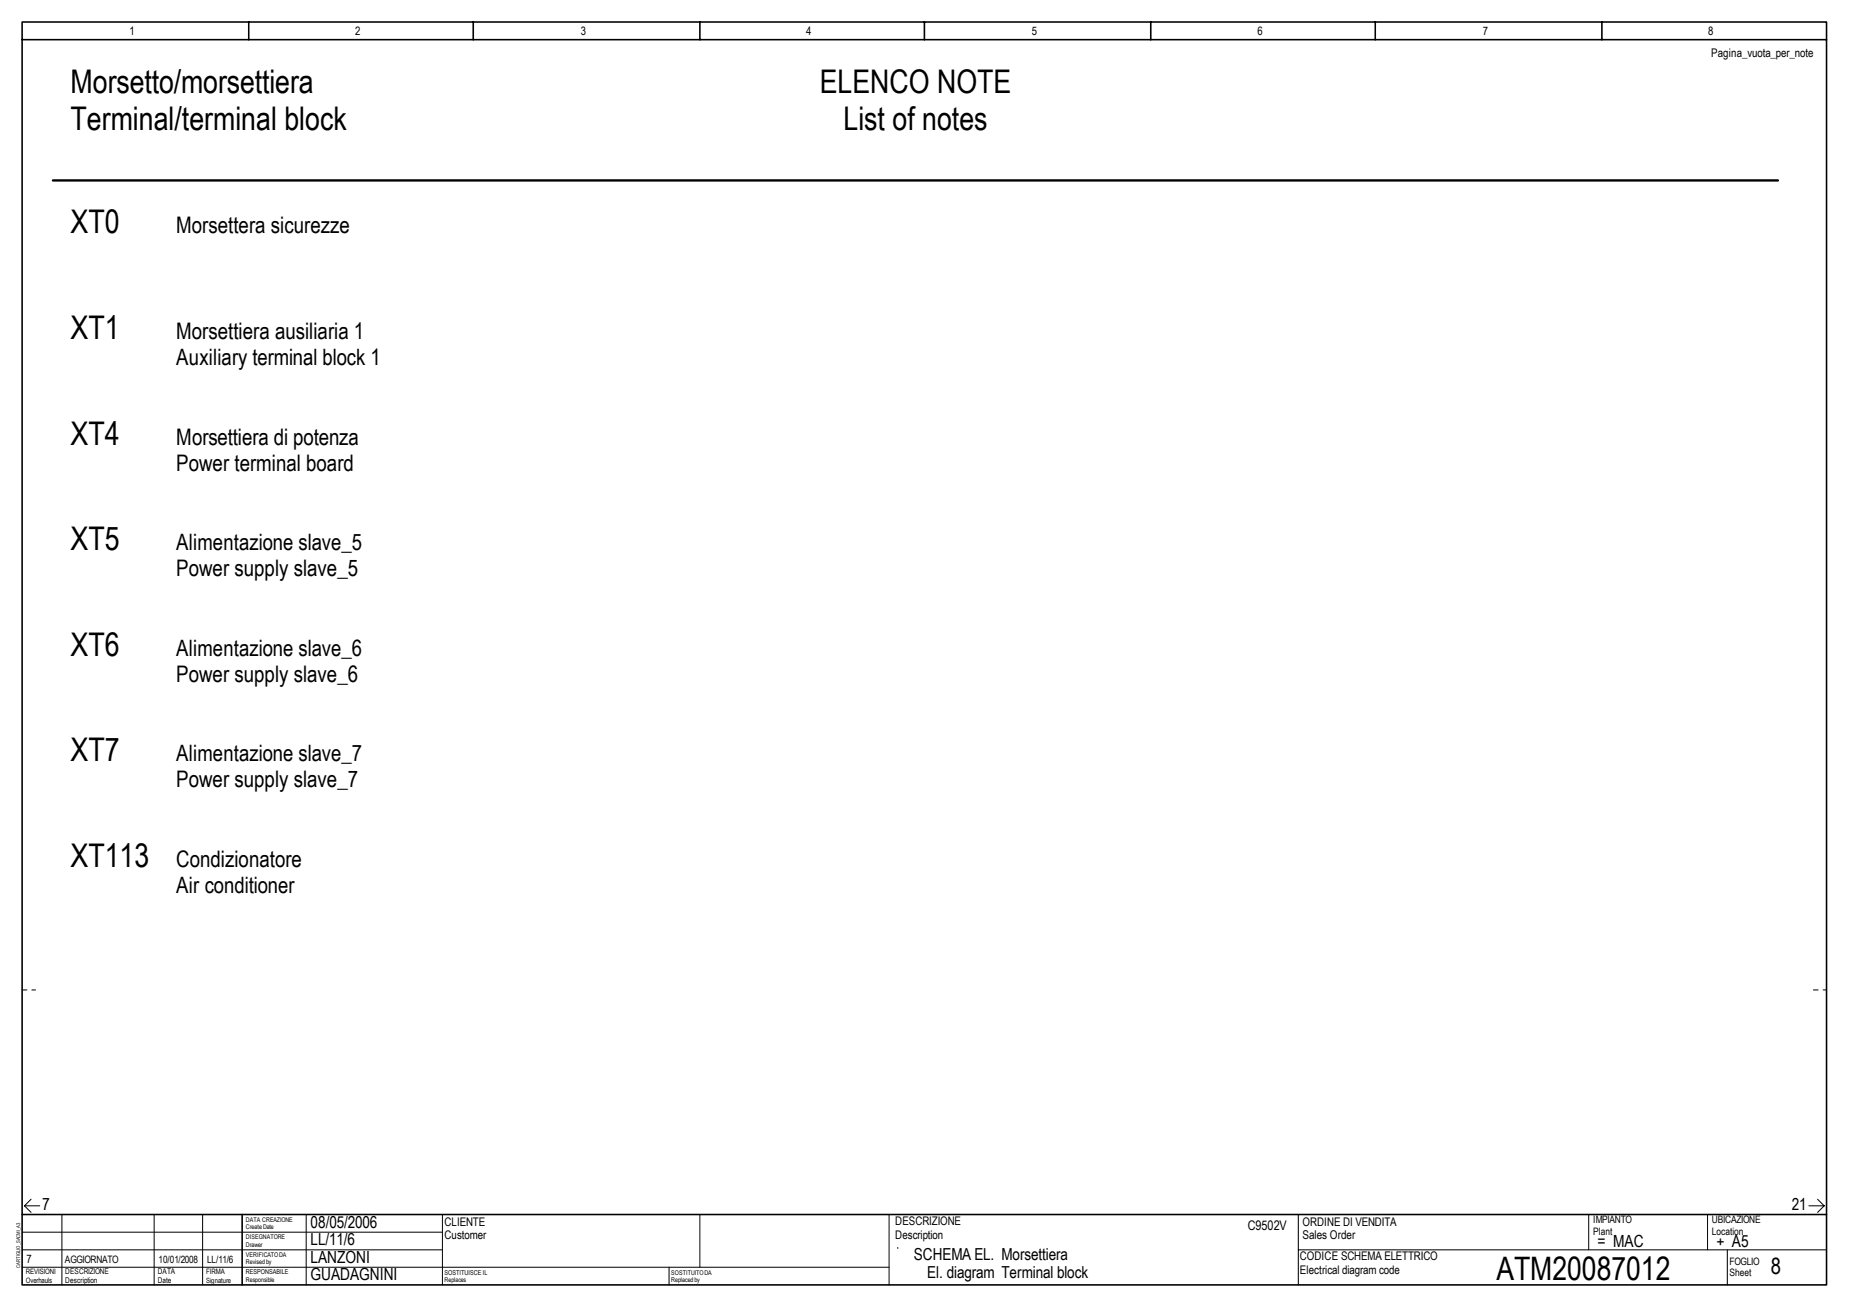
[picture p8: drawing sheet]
<svg xmlns="http://www.w3.org/2000/svg" width="297mm" height="210mm" viewBox="0 0 297 210" stroke-linecap="round" stroke-linejoin="round" font-family="sans-serif">
<defs><g id="words">
<g font-size="5.2">
<text x="11.3" y="14.9">Morsetto/morsettiera</text>
<text x="131.7" y="14.9">ELENCO NOTE</text>
<text x="11.3" y="20.9">Terminal/terminal block</text>
<text x="135.5" y="20.9">List of notes</text>
<text x="11.3" y="37.4">XT0</text>
<text x="11.3" y="54.4">XT1</text>
<text x="11.3" y="71.4">XT4</text>
<text x="11.3" y="88.4">XT5</text>
<text x="11.3" y="105.3">XT6</text>
<text x="11.3" y="122.3">XT7</text>
<text x="11.3" y="139.2">XT113</text>
<text x="240.4" y="205.6">ATM20087012</text>
</g>
<g font-size="3.7">
<text x="28.3" y="37.4">Morsettera sicurezze</text>
<text x="28.3" y="54.4">Morsettiera ausiliaria 1</text>
<text x="28.3" y="71.4">Morsettiera di potenza</text>
<text x="28.3" y="75.6">Power terminal board</text>
<text x="28.3" y="92.6">Power supply slave_5</text>
<text x="28.3" y="109.5">Power supply slave_6</text>
<text x="28.3" y="126.4">Power supply slave_7</text>
<text x="28.3" y="139.2">Condizionatore</text>
</g>
<g font-size="3.6">
<text x="28.3" y="58.6">Auxiliary terminal block 1</text>
<text x="28.3" y="88.4">Alimentazione slave_5</text>
<text x="28.3" y="105.3">Alimentazione slave_6</text>
<text x="28.3" y="122.3">Alimentazione slave_7</text>
<text x="28.3" y="143.4">Air conditioner</text>
<text x="284.5" y="204.6">8</text>
</g>
<g font-size="2.7">
<text x="6.8" y="194.3">7</text>
<text x="49.9" y="197.2">08/05/2006</text>
<text x="287.8" y="194.3">21</text>
<text x="49.9" y="202.8">LANZONI</text>
<text x="49.9" y="200">LL/11/6</text>
<text x="146.8" y="202.3">SCHEMA EL. Morsettiera</text>
<text x="256.6" y="200.3">= MAC</text>
<text x="275.7" y="200.3">+ A5</text>
<text x="49.9" y="205.6">GUADAGNINI</text>
<text x="148.9" y="205.3">El. diagram Terminal block</text>
</g>
<text font-size="2.1" x="200.5" y="197.5">C9502V</text>
<g font-size="1.9">
<text x="20.8" y="5.7">1</text>
<text x="57.1" y="5.7">2</text>
<text x="93.3" y="5.7">3</text>
<text x="129.5" y="5.7">4</text>
<text x="165.8" y="5.7">5</text>
<text x="202" y="5.7">6</text>
<text x="238.2" y="5.7">7</text>
<text x="274.4" y="5.7">8</text>
<text x="274.9" y="9.2">Pagina_vuota_per_note</text>
<text x="71.4" y="196.8">CLIENTE</text>
<text x="143.8" y="196.8">DESCRIZIONE</text>
<text x="209.2" y="196.9">ORDINE DI VENDITA</text>
<text x="4.3" y="202.8">7</text>
<text x="71.4" y="199">Customer</text>
<text x="143.8" y="198.9">Description</text>
<text x="208.8" y="202.4">CODICE SCHEMA ELETTRICO</text>
<text x="209.2" y="199">Sales Order</text>
<text x="208.8" y="204.6">Electrical diagram code</text>
</g>
<g font-size="1.6">
<text x="256" y="196.5">IMPIANTO</text>
<text x="275" y="196.5">UBICAZIONE</text>
<text x="10.4" y="202.8">AGGIORNATO</text>
<text x="25.5" y="202.8">10/01/2008</text>
<text x="33.3" y="202.8">LL/11/6</text>
<text x="256" y="198.3">Plant</text>
<text x="275" y="198.3">Location</text>
<text x="277.9" y="203.2">FOGLIO</text>
<text x="277.9" y="205">Sheet</text>
</g>
<g font-size="1.3">
<text x="10.5" y="204.7">DESCRIZIONE</text>
<text x="10.5" y="206.1">Description</text>
<text x="25.4" y="204.7">DATA</text>
<text x="25.4" y="206.1">Date</text>
</g>
<g font-size="1.2">
<text x="4.1" y="204.7">REVISIONI</text>
<text x="4.1" y="206">Overhauls</text>
<text x="33.1" y="204.7">FIRMA</text>
<text x="33.1" y="206">Signature</text>
</g>
<g font-size="1.1">
<text x="39.5" y="204.7">RESPONSABILE</text>
<text x="71.4" y="204.7">SOSTITUISCE IL</text>
</g>
<g font-size="1">
<text x="39.5" y="196.2">DATA CREAZIONE</text>
<text x="39.5" y="197.4">Create Date</text>
<text x="39.5" y="199">DISEGNATORE</text>
<text x="39.5" y="200.2">Drawer</text>
<text x="39.5" y="201.8">VERIFICATO DA</text>
<text x="39.5" y="203.1">Revised by</text>
<text x="39.5" y="205.8">Responsible</text>
<text x="71.4" y="205.9">Replaces</text>
<text x="107.8" y="204.7">SOSTITUITO DA</text>
<text x="107.8" y="205.9">Replaced by</text>
</g>
<text font-size=".8" x="3.2" y="203.6" transform="rotate(-90 3.2 203.6)">CARTIGLIO_SACMI_A3</text>
</g></defs>
<path d="M3.6 3.5h289.8v202.9h-289.8zM3.6 6.4h289.8M40 3.5v2.9M76 3.5v2.9M112.4 3.5v2.9M148.5 3.5v2.9M184.9 3.5v2.9M220.9 3.5v2.9M257.3 3.5v2.9M3.6 195.1h289.8M38.9 195.1v11.3" fill="none" stroke="#000" stroke-width=".25"/>
<g fill="none" stroke="#000" stroke-width=".16">
<path d="M3.6 197.9h67.5M3.9 193.7l1.1 1M3.9 193.7h2.5M5 192.6l-1.1 1.1M9.9 195.1v11.3M24.8 195.1v11.3M32.6 195.1v11.3M49.2 195.1v11.3M71.1 195.1v11.3M112.4 195.1v8.4M290.6 193.7h2.4M292 192.6l1 1.1"/>
<path d="M293 193.7l-1 1M3.6 200.7h67.5M3.6 203.5h139.2M107.5 203.5v2.9"/>
</g>
<path d="M3.6 159h2.1M291.3 159h2.1" fill="none" stroke="#000" stroke-width=".16" stroke-dasharray=".8 .8"/>
<path d="M114.9 195.8h26.2v7h-26.2z" fill="#fff"/>
<path d="M142.8 195.1v11.3M208.6 195.1v11.3M255.2 195.1v5.6M274.3 195.1v5.6M144.2 200.3h.1M208.6 200.7h84.8M277.5 200.7v5.7" fill="none" stroke="#000" stroke-width=".16"/>
<path d="M8.5 29h277.1" fill="none" stroke="#000" stroke-width=".38"/>
<use href="#words"/>
</svg>
